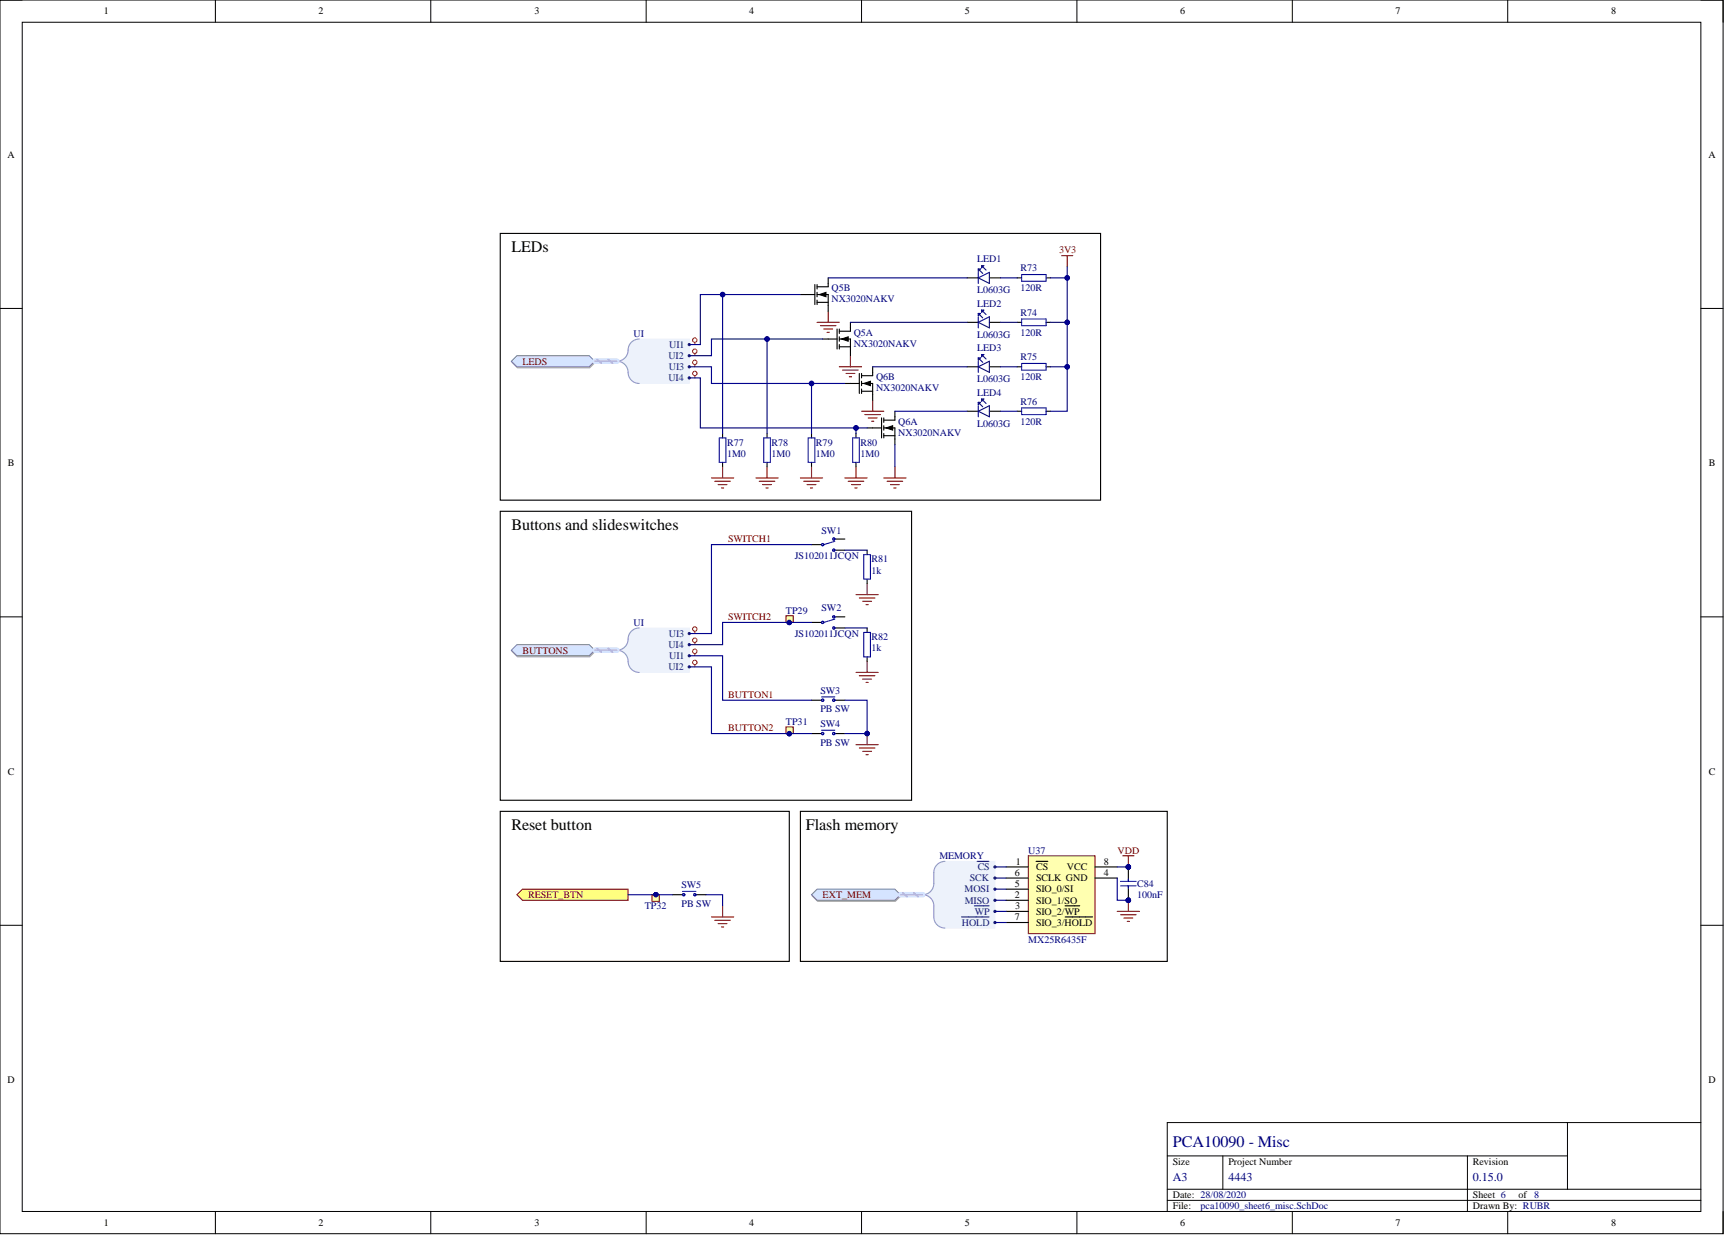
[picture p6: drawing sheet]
<svg xmlns="http://www.w3.org/2000/svg" width="393mm" height="282mm" viewBox="0 0 393 282" stroke-linecap="round" stroke-linejoin="round" font-family="sans-serif">
<defs><g id="words">
<g font-size="3.7">
<text x="116.6" y="57.5">LEDs</text>
<text x="116.6" y="120.9">Buttons and slideswitches</text>
<text x="116.6" y="189.3">Reset button</text>
<text x="183.8" y="189.3">Flash memory</text>
</g>
<text font-size="3.7" fill="#000080" x="267.4" y="261.5">PCA10090 - Misc</text>
<g font-size="2.7" fill="#000080">
<text x="267.4" y="269.3">A3</text>
<text x="280.1" y="269.3">4443</text>
<text x="335.9" y="269.3">0.15.0</text>
</g>
<g font-size="2.3">
<text x="23.7" y="3.3">1</text>
<text x="72.6" y="3.3">2</text>
<text x="121.8" y="3.3">3</text>
<text x="170.9" y="3.3">4</text>
<text x="220" y="3.3">5</text>
<text x="269.1" y="3.3">6</text>
<text x="318.2" y="3.3">7</text>
<text x="367.4" y="3.3">8</text>
<text x="1.7" y="36">A</text>
<text x="389.6" y="36">A</text>
<text x="1.8" y="106.3">B</text>
<text x="389.7" y="106.3">B</text>
<text x="1.8" y="176.6">C</text>
<text x="389.7" y="176.6">C</text>
<text x="231.6" y="197.2">1</text>
<text x="251.7" y="197.2">8</text>
<text x="231.4" y="199.7">6</text>
<text x="231.4" y="202.3">5</text>
<text x="236.3" y="198.5">CS</text>
<text x="236.3" y="203.5">SIO_0/SI</text>
<text x="236.3" y="201">SCLK GND</text>
<text x="243.3" y="198.5">VCC</text>
<text x="251.7" y="199.7">4</text>
<text x="231.4" y="209.9">7</text>
<text x="231.4" y="204.8">2</text>
<text x="231.5" y="207.3">3</text>
<text x="236.3" y="208.6">SIO_2/WP</text>
<text x="236.3" y="206.1">SIO_1/SO</text>
<text x="236.3" y="211.1">SIO_3/HOLD</text>
<text x="1.7" y="247">D</text>
<text x="389.6" y="247">D</text>
<text x="267.4" y="265.6">Size</text>
<text x="280.1" y="265.6">Project Number</text>
<text x="335.9" y="265.6">Revision</text>
<text x="267.4" y="273.2">Date: 28/08/2020</text>
<text x="267.4" y="275.8">File:</text>
<text x="335.9" y="273.2">Sheet 6</text>
<text x="335.9" y="275.8">Drawn By: RUBR</text>
<text x="346.2" y="273.2">of 8</text>
<text x="23.7" y="279.6">1</text>
<text x="72.6" y="279.6">2</text>
<text x="121.8" y="279.6">3</text>
<text x="170.9" y="279.6">4</text>
<text x="220" y="279.6">5</text>
<text x="269.1" y="279.6">6</text>
<text x="318.2" y="279.6">7</text>
<text x="367.4" y="279.6">8</text>
</g>
<g font-size="2.3" fill="#000080">
<text x="222.8" y="59.8">LED1</text>
<text x="232.7" y="61.8">R73</text>
<text x="189.6" y="66.4">Q5B</text>
<text x="189.6" y="68.9">NX3020NAKV</text>
<text x="222.8" y="66.9">L0603G</text>
<text x="222.8" y="70">LED2</text>
<text x="232.7" y="66.4">120R</text>
<text x="232.7" y="72">R74</text>
<text x="144.5" y="76.8">UI</text>
<text x="194.7" y="76.6">Q5A</text>
<text x="222.8" y="77.1">L0603G</text>
<text x="232.7" y="76.6">120R</text>
<text x="194.7" y="79.1">NX3020NAKV</text>
<text x="222.8" y="80.1">LED3</text>
<text x="232.7" y="82.1">R75</text>
<text x="199.8" y="86.7">Q6B</text>
<text x="199.8" y="89.2">NX3020NAKV</text>
<text x="222.8" y="87.2">L0603G</text>
<text x="232.7" y="86.7">120R</text>
<text x="222.8" y="90.2">LED4</text>
<text x="232.7" y="92.3">R76</text>
<text x="165.8" y="101.6">R77</text>
<text x="175.9" y="101.6">R78</text>
<text x="186.1" y="101.6">R79</text>
<text x="196.2" y="101.6">R80</text>
<text x="204.8" y="96.8">Q6A</text>
<text x="204.8" y="99.4">NX3020NAKV</text>
<text x="222.8" y="97.3">L0603G</text>
<text x="232.7" y="96.8">120R</text>
<text x="165.8" y="104.2">1M0</text>
<text x="175.9" y="104.2">1M0</text>
<text x="186.1" y="104.2">1M0</text>
<text x="196.2" y="104.2">1M0</text>
<text x="187.3" y="121.7">SW1</text>
<text x="181.2" y="127.5">JS102011JCQN</text>
<text x="198.7" y="128.3">R81</text>
<text x="198.7" y="130.8">1k</text>
<text x="144.5" y="142.7">UI</text>
<text x="179.2" y="139.9">TP29</text>
<text x="187.3" y="139.4">SW2</text>
<text x="181.2" y="145.2">JS102011JCQN</text>
<text x="198.7" y="146">R82</text>
<text x="198.7" y="148.5">1k</text>
<text x="187.1" y="158.2">SW3</text>
<text x="179.2" y="165.3">TP31</text>
<text x="187.1" y="162.5">PB SW</text>
<text x="187.1" y="165.8">SW4</text>
<text x="187.1" y="170.1">PB SW</text>
<text x="214.2" y="195.9">MEMORY</text>
<text x="234.5" y="194.7">U37</text>
<text x="155.4" y="202.5">SW5</text>
<text x="259.3" y="202.3">C84</text>
<text x="147" y="207.3">TP32</text>
<text x="155.4" y="206.8">PB SW</text>
<text x="259.3" y="204.8">100nF</text>
<text x="234.5" y="214.9">MX25R6435F</text>
<text x="273.8" y="275.8">pca10090_sheet6_misc.SchDoc</text>
</g>
<g font-size="2.3" fill="#800000">
<text x="241.5" y="57.8">3V3</text>
<text x="119.1" y="83.1">LEDS</text>
<text x="166" y="123.7">SWITCH1</text>
<text x="166" y="141.4">SWITCH2</text>
<text x="119.1" y="149">BUTTONS</text>
<text x="166" y="159.2">BUTTON1</text>
<text x="166" y="166.8">BUTTON2</text>
<text x="254.8" y="194.7">VDD</text>
<text x="120.4" y="204.8">RESET_BTN</text>
<text x="187.6" y="204.8">EXT_MEM</text>
</g>
<g font-size="2.3" fill="#003a70">
<text x="152.4" y="81.9">UI2</text>
<text x="152.6" y="79.3">UI1</text>
<text x="152.4" y="86.9">UI4</text>
<text x="152.5" y="84.4">UI3</text>
<text x="152.4" y="147.8">UI4</text>
<text x="152.5" y="145.2">UI3</text>
<text x="152.4" y="152.8">UI2</text>
<text x="152.6" y="150.3">UI1</text>
<text x="219.9" y="203.5">MOSI</text>
<text x="221.1" y="201">SCK</text>
<text x="222.9" y="198.5">CS</text>
<text x="220" y="206.1">MISO</text>
<text x="222.3" y="208.6">WP</text>
<text x="219.4" y="211.1">HOLD</text>
</g>
</g></defs>
<g fill="none" stroke="#000" stroke-width=".23">
<path d="M0 0h392.9v281.3h-392.9zM0 0h5.1M5.1 5.1h382.7v271.2h-382.7zM49.1 0v5.1M98.2 0v5.1M147.3 0v5.1M196.5 0v5.1M245.6 0v5.1M294.7 0v5.1M343.8 0v5.1M387.8 0h5.1v5.1M0 70.3h5.1"/>
<path d="M387.8 70.3h5.1M0 140.7h5.1M387.8 140.7h5.1M0 211h5.1M387.8 211h5.1M357.4 256v15.2M387.8 256h-121.6v20.3M49.1 276.3v5M98.2 276.3v5M147.3 276.3v5M196.5 276.3v5M245.6 276.3v5"/>
<path d="M266.2 273.7h121.6M266.2 263.6h91.2M266.2 271.2h121.6M278.8 263.6v7.6M294.7 276.3v5M334.6 263.6v12.7M343.8 276.3v5M392.9 276.3v5"/>
</g>
<path d="M114.1 53.2h136.9v60.9h-136.9zM220.5 63.4h2.6M225.6 63.4h2.5" fill="none" stroke="#000" stroke-width=".25"/>
<path d="M223.1 63.4l2.5-1.3v2.5zM223.1 61.3h.5l-.5 .5zM223.1 62.1v2.5M223.1 61.3l1 1.1M223.8 60.6l1 1M223.8 60.6h.5l-.5 .5z" fill="none" stroke="#11037f" stroke-width=".25"/>
<path d="M195.2 169.8h5.1M195.9 170.6h3.6M196.7 171.3h2M197.5 172.1h.5M197.7 167.3v2.5" fill="none" stroke="#800000" stroke-width=".25"/>
<circle cx="197.7" cy="167.3" r=".51" fill="#000080"/>
<circle cx="197.7" cy="167.3" r=".51" fill="none" stroke="#000080" stroke-width=".23"/>
<g fill="none" stroke="#000" stroke-width=".25">
<path d="M220.5 73.5h2.6M225.6 73.5h2.5M220.5 83.6h2.6M220.5 93.8h2.6M225.6 83.6h2.5M225.6 93.8h2.5M114.1 116.6h93.8v65.9h-93.8zM185 124.2h2.3M190.4 122.9h2.3M190.4 125.5h2.3M185 159.7h2.3M185 141.9h2.3"/>
<path d="M190.4 159.7h2.3M190.4 140.7h2.3M190.4 143.2h2.3M185 167.3h2.3M190.4 167.3h2.3"/>
</g>
<g fill="none" stroke="#00f" stroke-width=".25">
<path d="M190.4 123.4l-2.6 .8M187.3 158.9h3.1M190.4 141.2l-2.6 .7M187.3 166.5h3.1"/>
<circle cx="187.6" cy="124.2" r=".25"/>
<circle cx="190.1" cy="125.5" r=".25"/>
<circle cx="190.1" cy="122.9" r=".25"/>
<circle cx="187.6" cy="159.7" r=".25"/>
<circle cx="187.6" cy="141.9" r=".25"/>
<circle cx="190.1" cy="159.7" r=".25"/>
<circle cx="190.1" cy="143.2" r=".25"/>
<circle cx="190.1" cy="140.7" r=".25"/>
<circle cx="187.6" cy="167.3" r=".25"/>
<circle cx="190.1" cy="167.3" r=".25"/>
</g>
<g fill="none" stroke="#11037f" stroke-width=".25">
<path d="M223.1 73.5l2.5-1.3v2.6zM223.1 71.5h.5l-.5 .5zM223.1 72.2v2.6M223.1 71.5l1 1M223.8 70.7l1 1M223.8 70.7h.5l-.5 .5zM223.1 83.6l2.5-1.2v2.5zM223.1 93.8l2.5-1.3v2.6zM223.1 81.6h.5l-.5 .5zM223.1 82.4v2.5M223.1 91.8h.5l-.5 .5zM223.1 92.5v2.6"/>
<path d="M223.1 81.6l1 1M223.1 91.8l1 1M223.8 80.9h.5l-.5 .5zM223.8 91h.5l-.5 .5zM223.8 80.9l1 1M223.8 91l1 1"/>
</g>
<g fill="none" stroke="#800000" stroke-width=".25">
<path d="M242.1 58.3h2.5M243.4 58.3v2.5M186.3 73.5h5.1M187.1 74.3h3.5M187.8 75h2.1M188.6 75.8h.5M188.9 71v2.5M191.4 83.6h5.1M192.1 84.4h3.6M192.9 85.2h2M193.7 85.9h.5M193.9 81.1v2.5"/>
<path d="M196.5 93.8h5M197.2 94.5h3.6M198 95.3h2M198.7 96.1h.5M199 91.3v2.5M201.5 109h5.1M202.3 109.8h3.5M203 110.5h2.1M203.8 111.3h.5M204.1 106.5v2.5M195.2 135.6h5.1M195.9 136.4h3.6"/>
<path d="M196.7 137.1h2M197.5 137.9h.5M197.7 133.1v2.5M195.2 153.3h5.1M195.9 154.1h3.6M196.7 154.9h2M197.5 155.6h.5M197.7 150.8v2.5"/>
</g>
<circle cx="180" cy="167.3" r=".51" fill="#000080"/>
<circle cx="180" cy="167.3" r=".51" fill="none" stroke="#000080" stroke-width=".23"/>
<circle cx="180" cy="167.3" r=".51" fill="#000080"/>
<circle cx="180" cy="167.3" r=".51" fill="none" stroke="#000080" stroke-width=".23"/>
<path d="M179.2 165.8h1.7v1.5h-1.7z" fill-rule="evenodd" fill="#ffffb0"/>
<path d="M179.2 165.8h1.7v1.5h-1.7z" fill="none" stroke="#800000" stroke-width=".23"/>
<circle cx="180" cy="141.9" r=".51" fill="#000080"/>
<circle cx="180" cy="141.9" r=".51" fill="none" stroke="#000080" stroke-width=".23"/>
<circle cx="180" cy="141.9" r=".51" fill="#000080"/>
<circle cx="180" cy="141.9" r=".51" fill="none" stroke="#000080" stroke-width=".23"/>
<path d="M179.2 140.4h1.7v1.5h-1.7z" fill-rule="evenodd" fill="#ffffb0"/>
<path d="M179.2 140.4h1.7v1.5h-1.7z" fill="none" stroke="#800000" stroke-width=".23"/>
<g fill="none" stroke="#000" stroke-width=".25">
<path d="M182.5 67.2h3.3M185.8 64.9v4.6M186.3 67.2h2.6v3.8M186.3 68.9h2.6M186.3 64.9v1M186.3 66.7v1M186.3 68.4v1.1M187.6 77.3h3.3M188.9 63.4v2h-2.6M190.9 75v4.6M191.4 77.3h2.5v3.8M191.4 79.1h2.5"/>
<path d="M191.4 75v1M191.4 76.8v1M191.4 78.6v1M193.9 73.5v2h-2.5M231.9 63.4h1.1M231.9 73.5h1.1M238.5 63.4h1.1M238.5 73.5h1.1M164.8 98.9v1M174.9 98.9v1M185 98.9v1M192.7 87.4h3.2"/>
<path d="M195.2 98.9v1M195.9 85.2v4.5M196.5 87.4h2.5v3.9M196.5 89.2h2.5M196.5 85.2v1M196.5 86.9v1.1M196.5 88.7v1M197.7 97.6h3.3M199 83.6v2.1h-2.5M201 95.3v4.6M201.5 97.6h2.6v3.8M201.5 99.4h2.6"/>
<path d="M201.5 95.3v1M201.5 97.1v1M201.5 98.9v1M204.1 93.8v2h-2.6M231.9 83.6h1.1M231.9 93.8h1.1M238.5 83.6h1.1M238.5 93.8h1.1M164.8 105.4v1.1M174.9 105.4v1.1M185 105.4v1.1M195.2 105.4v1.1"/>
<path d="M197.7 125.5v1M197.7 132.1v1M197.7 143.2v1M197.7 149.8v1M114.1 185h65.9v34.2h-65.9zM153.4 204h2.2M158.7 204h2.3"/>
</g>
<path d="M186.8 67.2l1.5-.5v1zM191.9 77.3l1.5-.5v1zM197 87.4l1.5-.5v1.1zM202 97.6l1.6-.5v1z" fill="#000"/>
<path d="M186.8 67.2l1.5-.5v1zM191.9 77.3l1.5-.5v1zM197 87.4l1.5-.5v1.1zM202 97.6l1.6-.5v1z" fill="none" stroke="#000" stroke-width=".23"/>
<g fill="none" stroke="#00f" stroke-width=".25">
<path d="M233 62.6h5.5v1.5h-5.5zM233 72.7h5.5v1.6h-5.5zM164 99.9h1.5v5.5h-1.5zM174.1 99.9h1.6v5.5h-1.6zM184.3 99.9h1.5v5.5h-1.5zM194.4 99.9h1.5v5.5h-1.5zM233 82.9h5.5v1.5h-5.5zM233 93h5.5v1.5h-5.5zM197 126.5h1.5v5.6h-1.5zM197 144.2h1.5v5.6h-1.5zM155.6 203.3h3.1"/>
<circle cx="155.9" cy="204" r=".25"/>
<circle cx="158.4" cy="204" r=".25"/>
</g>
<g fill="none" stroke="#800000" stroke-width=".25">
<path d="M162.2 109h5.1M163 109.8h3.5M163.8 110.5h2M164.5 111.3h.5M164.8 106.5v2.5M172.4 109h5M173.1 109.8h3.6M173.9 110.5h2M174.7 111.3h.5M174.9 106.5v2.5M182.5 109h5.1M183.3 109.8h3.5"/>
<path d="M184 110.5h2.1M184.8 111.3h.5M185 106.5v2.5M192.7 109h5M193.4 109.8h3.6M194.2 110.5h2M194.9 111.3h.5M195.2 106.5v2.5M162.2 209.1h5.1M163 209.9h3.5M163.8 210.6h2M164.5 211.4h.5"/>
<path d="M164.8 206.6v2.5"/>
</g>
<circle cx="149.6" cy="204" r=".51" fill="#000080"/>
<circle cx="149.6" cy="204" r=".51" fill="none" stroke="#000080" stroke-width=".23"/>
<circle cx="149.6" cy="204" r=".51" fill="#000080"/>
<circle cx="149.6" cy="204" r=".51" fill="none" stroke="#000080" stroke-width=".23"/>
<path d="M148.7 204h1.6v1.6h-1.6z" fill-rule="evenodd" fill="#ffffb0"/>
<path d="M148.7 204h1.6v1.6h-1.6z" fill="none" stroke="#800000" stroke-width=".23"/>
<path d="M117.9 204l1.2-1.2h24.1v2.5h-24.1z" fill-rule="evenodd" fill="#ffff80"/>
<path d="M117.9 204l1.2-1.2h24.1v2.5h-24.1z" fill="none" stroke="#800000" stroke-width=".23"/>
<path d="M143.5 144.5l1-1 1.3-.3h11.4v10.1h-11.4a2.62 2.62 0 0 1-2.6-3.1l-.6-1.1-1.3-.8 1.3-.9 .6-1z" fill-rule="evenodd" fill="#edf2fb"/>
<path d="M143.5 144.5l1-1 1.3-.3h11.4v10.1h-11.4a2.62 2.62 0 0 1-2.6-3.1l-.6-1.1-1.3-.8 1.3-.9 .6-1z" fill="none" stroke="#edf2fb" stroke-width=".23"/>
<path d="M145.8 143.2a2.72 2.72 0 0 0-2.6 3.1 2.53 2.53 0 0 1-2.5 2 2.72 2.72 0 0 1 2.6 3.1 2.53 2.53 0 0 0 2.5 1.9" fill="none" stroke="#8f9ec9" stroke-width=".25"/>
<circle cx="157.2" cy="147" r=".25" fill="#003a70"/>
<circle cx="157.2" cy="147" r=".25" fill="none" stroke="#003a70" stroke-width=".23"/>
<circle cx="157.2" cy="144.5" r=".25" fill="#003a70"/>
<circle cx="157.2" cy="144.5" r=".25" fill="none" stroke="#003a70" stroke-width=".23"/>
<circle cx="157.2" cy="152.1" r=".25" fill="#003a70"/>
<circle cx="157.2" cy="152.1" r=".25" fill="none" stroke="#003a70" stroke-width=".23"/>
<circle cx="157.2" cy="149.5" r=".25" fill="#003a70"/>
<circle cx="157.2" cy="149.5" r=".25" fill="none" stroke="#003a70" stroke-width=".23"/>
<path d="M116.7 148.5l1.3-1.2h16.5l1.2 1.2-1.2 1.3h-16.5z" fill-rule="evenodd" fill="#bac0ca"/>
<path d="M116.7 148.5l1.3-1.2h16.5l1.2 1.2-1.2 1.3h-16.5z" fill="none" stroke="#a6acb6" stroke-width=".23"/>
<path d="M116.6 148.3l1.3-1.3h16.5l1.2 1.3-1.2 1.2h-16.5z" fill-rule="evenodd" fill="#d5e4ff"/>
<path d="M116.6 148.3l1.3-1.3h16.5l1.2 1.3-1.2 1.2h-16.5z" fill="none" stroke="#71809b" stroke-width=".23"/>
<path d="M143.5 78.6l1-1 1.3-.3h11.4v10.1h-11.4a2.62 2.62 0 0 1-2.6-3.1l-.6-1.1-1.3-.8 1.3-.9 .6-1z" fill-rule="evenodd" fill="#edf2fb"/>
<path d="M143.5 78.6l1-1 1.3-.3h11.4v10.1h-11.4a2.62 2.62 0 0 1-2.6-3.1l-.6-1.1-1.3-.8 1.3-.9 .6-1z" fill="none" stroke="#edf2fb" stroke-width=".23"/>
<path d="M145.8 77.3a2.72 2.72 0 0 0-2.6 3.1 2.53 2.53 0 0 1-2.5 2 2.72 2.72 0 0 1 2.6 3.1 2.53 2.53 0 0 0 2.5 1.9" fill="none" stroke="#8f9ec9" stroke-width=".25"/>
<circle cx="157.2" cy="86.2" r=".25" fill="#003a70"/>
<circle cx="157.2" cy="86.2" r=".25" fill="none" stroke="#003a70" stroke-width=".23"/>
<circle cx="157.2" cy="83.6" r=".25" fill="#003a70"/>
<circle cx="157.2" cy="83.6" r=".25" fill="none" stroke="#003a70" stroke-width=".23"/>
<circle cx="157.2" cy="81.1" r=".25" fill="#003a70"/>
<circle cx="157.2" cy="81.1" r=".25" fill="none" stroke="#003a70" stroke-width=".23"/>
<circle cx="157.2" cy="78.6" r=".25" fill="#003a70"/>
<circle cx="157.2" cy="78.6" r=".25" fill="none" stroke="#003a70" stroke-width=".23"/>
<path d="M116.7 82.6l1.3-1.2h16.5l1.2 1.2-1.2 1.3h-16.5z" fill-rule="evenodd" fill="#bac0ca"/>
<path d="M116.7 82.6l1.3-1.2h16.5l1.2 1.2-1.2 1.3h-16.5z" fill="none" stroke="#a6acb6" stroke-width=".23"/>
<path d="M116.6 82.4l1.3-1.3h16.5l1.2 1.3-1.2 1.2h-16.5z" fill-rule="evenodd" fill="#d5e4ff"/>
<path d="M116.6 82.4l1.3-1.3h16.5l1.2 1.3-1.2 1.2h-16.5z" fill="none" stroke="#71809b" stroke-width=".23"/>
<g fill="none" stroke="#f00" stroke-width=".23">
<path d="M158.4 78.1v.5M158.4 80.6v.5M158.4 83.1v.5M158.4 85.7v.5M158.4 144v.5M158.4 146.5v.5M158.4 149v.5M158.4 151.6v.5"/>
<circle cx="158.4" cy="77.6" r=".51"/>
<circle cx="158.4" cy="82.6" r=".51"/>
<circle cx="158.4" cy="80.1" r=".51"/>
<circle cx="158.4" cy="85.2" r=".51"/>
<circle cx="158.4" cy="146" r=".51"/>
<circle cx="158.4" cy="151.1" r=".51"/>
<circle cx="158.4" cy="148.5" r=".51"/>
<circle cx="158.4" cy="143.5" r=".51"/>
</g>
<path d="M234.5 195.2h15.2v17.7h-15.2z" fill-rule="evenodd" fill="#ffffb0"/>
<path d="M234.5 195.2h15.2v17.7h-15.2z" fill="none" stroke="#800000" stroke-width=".23"/>
<path d="M229.4 197.7h5.1M236.3 196.4h2.6M249.7 197.7h5.1M229.4 200.2h5.1M229.4 202.8h5.1M229.4 207.8h5.1M229.4 210.4h5.1M229.4 205.3h5.1M242.9 206.6h3.3M242.9 209.1h6.2M249.7 200.2h5.1" fill="none" stroke="#000" stroke-width=".25"/>
<path d="M254.8 207.8h5M255.5 208.6h3.6M256.3 209.4h2M257 210.1h.5M257.3 205.3v2.5" fill="none" stroke="#800000" stroke-width=".25"/>
<circle cx="257.3" cy="205.3" r=".51" fill="#000080"/>
<circle cx="257.3" cy="205.3" r=".51" fill="none" stroke="#000080" stroke-width=".23"/>
<circle cx="257.3" cy="205.3" r=".51" fill="#000080"/>
<circle cx="257.3" cy="205.3" r=".51" fill="none" stroke="#000080" stroke-width=".23"/>
<circle cx="257.3" cy="197.7" r=".51" fill="#000080"/>
<circle cx="257.3" cy="197.7" r=".51" fill="none" stroke="#000080" stroke-width=".23"/>
<path d="M257.3 202v3.3" fill="none" stroke="#000" stroke-width=".25"/>
<circle cx="257.3" cy="205.3" r=".51" fill="#000080"/>
<circle cx="257.3" cy="205.3" r=".51" fill="none" stroke="#000080" stroke-width=".23"/>
<path d="M257.3 197.7v3.3" fill="none" stroke="#000" stroke-width=".25"/>
<circle cx="257.3" cy="197.7" r=".51" fill="#000080"/>
<circle cx="257.3" cy="197.7" r=".51" fill="none" stroke="#000080" stroke-width=".23"/>
<path d="M255.5 201h3.6M255.5 202h3.6M257.3 200.5v.5M257.3 202v.5" fill="none" stroke="#00f" stroke-width=".25"/>
<path d="M182.5 185h83.7v34.2h-83.7z" fill="none" stroke="#000" stroke-width=".25"/>
<path d="M256 195.2h2.6M257.3 195.2v2.5" fill="none" stroke="#800000" stroke-width=".25"/>
<circle cx="257.3" cy="197.7" r=".51" fill="#000080"/>
<circle cx="257.3" cy="197.7" r=".51" fill="none" stroke="#000080" stroke-width=".23"/>
<path d="M213.3 197.7l.9-.9 1.3-.4h11.4v15.2h-11.4l-1.3-.3-.9-.9-.4-1.3v-3.2l-.6-1-1.3-.9 1.3-.8 .6-1.1v-3.1z" fill-rule="evenodd" fill="#edf2fb"/>
<path d="M213.3 197.7l.9-.9 1.3-.4h11.4v15.2h-11.4l-1.3-.3-.9-.9-.4-1.3v-3.2l-.6-1-1.3-.9 1.3-.8 .6-1.1v-3.1z" fill="none" stroke="#edf2fb" stroke-width=".23"/>
<path d="M215.5 196.4a2.54 2.54 0 0 0-2.6 2.6 5 5 0 0 1-.5 4.1 2.53 2.53 0 0 1-2 .9 2.53 2.53 0 0 1 2.5 2.6 5 5 0 0 0 .6 4.1 2.53 2.53 0 0 0 2 .9" fill="none" stroke="#8f9ec9" stroke-width=".25"/>
<circle cx="226.9" cy="200.2" r=".25" fill="#003a70"/>
<circle cx="226.9" cy="200.2" r=".25" fill="none" stroke="#003a70" stroke-width=".23"/>
<circle cx="226.9" cy="197.7" r=".25" fill="#003a70"/>
<circle cx="226.9" cy="197.7" r=".25" fill="none" stroke="#003a70" stroke-width=".23"/>
<path d="M222.8 196.4h2.7" fill="none" stroke="#003a70" stroke-width=".25"/>
<circle cx="226.9" cy="202.8" r=".25" fill="#003a70"/>
<circle cx="226.9" cy="202.8" r=".25" fill="none" stroke="#003a70" stroke-width=".23"/>
<circle cx="226.9" cy="205.3" r=".25" fill="#003a70"/>
<circle cx="226.9" cy="205.3" r=".25" fill="none" stroke="#003a70" stroke-width=".23"/>
<circle cx="226.9" cy="207.8" r=".25" fill="#003a70"/>
<circle cx="226.9" cy="207.8" r=".25" fill="none" stroke="#003a70" stroke-width=".23"/>
<path d="M222.2 206.6h3.3" fill="none" stroke="#003a70" stroke-width=".25"/>
<circle cx="226.9" cy="210.4" r=".25" fill="#003a70"/>
<circle cx="226.9" cy="210.4" r=".25" fill="none" stroke="#003a70" stroke-width=".23"/>
<path d="M219.3 209.1h6.2" fill="none" stroke="#003a70" stroke-width=".25"/>
<path d="M185.2 204.3l1.2-1.3h17.8l1.3 1.3-1.3 1.3h-17.8z" fill-rule="evenodd" fill="#bac0ca"/>
<path d="M185.2 204.3l1.2-1.3h17.8l1.3 1.3-1.3 1.3h-17.8z" fill="none" stroke="#a6acb6" stroke-width=".23"/>
<path d="M185 204l1.3-1.2h17.8l1.2 1.2-1.2 1.3h-17.8z" fill-rule="evenodd" fill="#d5e4ff"/>
<path d="M185 204l1.3-1.2h17.8l1.2 1.2-1.2 1.3h-17.8z" fill="none" stroke="#71809b" stroke-width=".23"/>
<path d="M226.9 197.7h2.5M143.2 204h10.2" fill="none" stroke="#000080" stroke-width=".25"/>
<path d="M205.3 204h5.1" fill="none" stroke="#cbdaff" stroke-width="1.3"/>
<path d="M205.8 203.6l1 .9M208.4 203.6l1 .9" fill="none" stroke="#adbce7" stroke-width=".38"/>
<path d="M205.3 204h5.1" fill="none" stroke="#adbce7" stroke-width=".25"/>
<circle cx="149.6" cy="204" r=".51" fill="#000080"/>
<circle cx="149.6" cy="204" r=".51" fill="none" stroke="#000080" stroke-width=".23"/>
<path d="M157.2 152.1h5v15.2h22.8" fill="none" stroke="#000080" stroke-width=".25"/>
<circle cx="180" cy="167.3" r=".51" fill="#000080"/>
<circle cx="180" cy="167.3" r=".51" fill="none" stroke="#000080" stroke-width=".23"/>
<path d="M157.2 149.5h7.6v10.2h20.2M185 141.9h-20.2v5.1h-7.6" fill="none" stroke="#000080" stroke-width=".25"/>
<circle cx="180" cy="141.9" r=".51" fill="#000080"/>
<circle cx="180" cy="141.9" r=".51" fill="none" stroke="#000080" stroke-width=".23"/>
<path d="M157.2 86.2h2.5v11.4h38M185 124.2h-22.8v20.3h-5" fill="none" stroke="#000080" stroke-width=".25"/>
<circle cx="195.2" cy="97.6" r=".51" fill="#000080"/>
<circle cx="195.2" cy="97.6" r=".51" fill="none" stroke="#000080" stroke-width=".23"/>
<path d="M157.2 83.6h5v3.8h30.5" fill="none" stroke="#000080" stroke-width=".25"/>
<circle cx="185.1" cy="87.5" r=".51" fill="#000080"/>
<circle cx="185.1" cy="87.5" r=".51" fill="none" stroke="#000080" stroke-width=".23"/>
<path d="M187.6 77.3h-25.4v3.8h-5" fill="none" stroke="#000080" stroke-width=".25"/>
<circle cx="174.9" cy="77.3" r=".51" fill="#000080"/>
<circle cx="174.9" cy="77.3" r=".51" fill="none" stroke="#000080" stroke-width=".23"/>
<path d="M182.5 67.2h-22.8v11.4h-2.5" fill="none" stroke="#000080" stroke-width=".25"/>
<circle cx="164.8" cy="67.2" r=".51" fill="#000080"/>
<circle cx="164.8" cy="67.2" r=".51" fill="none" stroke="#000080" stroke-width=".23"/>
<path d="M188.9 63.4h31.6M192.7 159.7h5v7.6h-5M161 204h3.8v2.6" fill="none" stroke="#000080" stroke-width=".25"/>
<circle cx="197.7" cy="167.3" r=".51" fill="#000080"/>
<circle cx="197.7" cy="167.3" r=".51" fill="none" stroke="#000080" stroke-width=".23"/>
<g fill="none" stroke="#000080" stroke-width=".25">
<path d="M193.9 73.5h26.6M228.1 73.5h3.8M228.1 63.4h3.8M199 83.6h21.5M204.1 93.8h16.4M228.1 83.6h3.8M228.1 93.8h3.8M243.4 83.6v10.2h-3.8M192.7 125.5h5M192.7 143.2h5M226.9 210.4h2.5M226.9 207.8h2.5"/>
<path d="M226.9 205.3h2.5M226.9 202.8h2.5M226.9 200.2h2.5"/>
</g>
<circle cx="243.4" cy="83.6" r=".51" fill="#000080"/>
<circle cx="243.4" cy="83.6" r=".51" fill="none" stroke="#000080" stroke-width=".23"/>
<path d="M243.4 73.5v10.1h-3.8" fill="none" stroke="#000080" stroke-width=".25"/>
<circle cx="243.4" cy="83.6" r=".51" fill="#000080"/>
<circle cx="243.4" cy="83.6" r=".51" fill="none" stroke="#000080" stroke-width=".23"/>
<circle cx="243.4" cy="73.5" r=".51" fill="#000080"/>
<circle cx="243.4" cy="73.5" r=".51" fill="none" stroke="#000080" stroke-width=".23"/>
<path d="M243.4 63.4v10.1h-3.8" fill="none" stroke="#000080" stroke-width=".25"/>
<circle cx="243.4" cy="73.5" r=".51" fill="#000080"/>
<circle cx="243.4" cy="73.5" r=".51" fill="none" stroke="#000080" stroke-width=".23"/>
<circle cx="243.4" cy="63.4" r=".51" fill="#000080"/>
<circle cx="243.4" cy="63.4" r=".51" fill="none" stroke="#000080" stroke-width=".23"/>
<path d="M243.4 60.8v2.6h-3.8" fill="none" stroke="#000080" stroke-width=".25"/>
<circle cx="243.4" cy="63.4" r=".51" fill="#000080"/>
<circle cx="243.4" cy="63.4" r=".51" fill="none" stroke="#000080" stroke-width=".23"/>
<path d="M254.8 200.2v5.1h2.5" fill="none" stroke="#000080" stroke-width=".25"/>
<circle cx="257.3" cy="205.3" r=".51" fill="#000080"/>
<circle cx="257.3" cy="205.3" r=".51" fill="none" stroke="#000080" stroke-width=".23"/>
<path d="M254.8 197.7h2.5" fill="none" stroke="#000080" stroke-width=".25"/>
<circle cx="257.3" cy="197.7" r=".51" fill="#000080"/>
<circle cx="257.3" cy="197.7" r=".51" fill="none" stroke="#000080" stroke-width=".23"/>
<path d="M164.8 67.2v31.7" fill="none" stroke="#000080" stroke-width=".25"/>
<circle cx="164.8" cy="67.2" r=".51" fill="#000080"/>
<circle cx="164.8" cy="67.2" r=".51" fill="none" stroke="#000080" stroke-width=".23"/>
<path d="M174.9 77.3v21.6" fill="none" stroke="#000080" stroke-width=".25"/>
<circle cx="174.9" cy="77.3" r=".51" fill="#000080"/>
<circle cx="174.9" cy="77.3" r=".51" fill="none" stroke="#000080" stroke-width=".23"/>
<path d="M185 87.4v11.5" fill="none" stroke="#000080" stroke-width=".25"/>
<circle cx="185.1" cy="87.5" r=".51" fill="#000080"/>
<circle cx="185.1" cy="87.5" r=".51" fill="none" stroke="#000080" stroke-width=".23"/>
<path d="M195.2 97.6v1.3" fill="none" stroke="#000080" stroke-width=".25"/>
<circle cx="195.2" cy="97.6" r=".51" fill="#000080"/>
<circle cx="195.2" cy="97.6" r=".51" fill="none" stroke="#000080" stroke-width=".23"/>
<path d="M204.1 101.4v5.1" fill="none" stroke="#000080" stroke-width=".25"/>
<path d="M135.6 82.4h5.1M135.6 148.3h5.1" fill="none" stroke="#cbdaff" stroke-width="1.3"/>
<path d="M136.1 81.9l1 .9M138.7 81.9l1 .9M136.1 147.8l1 .9M138.7 147.8l1 .9" fill="none" stroke="#adbce7" stroke-width=".38"/>
<path d="M135.6 82.4h5.1M135.6 148.3h5.1" fill="none" stroke="#adbce7" stroke-width=".25"/>
<use href="#words"/>
</svg>
